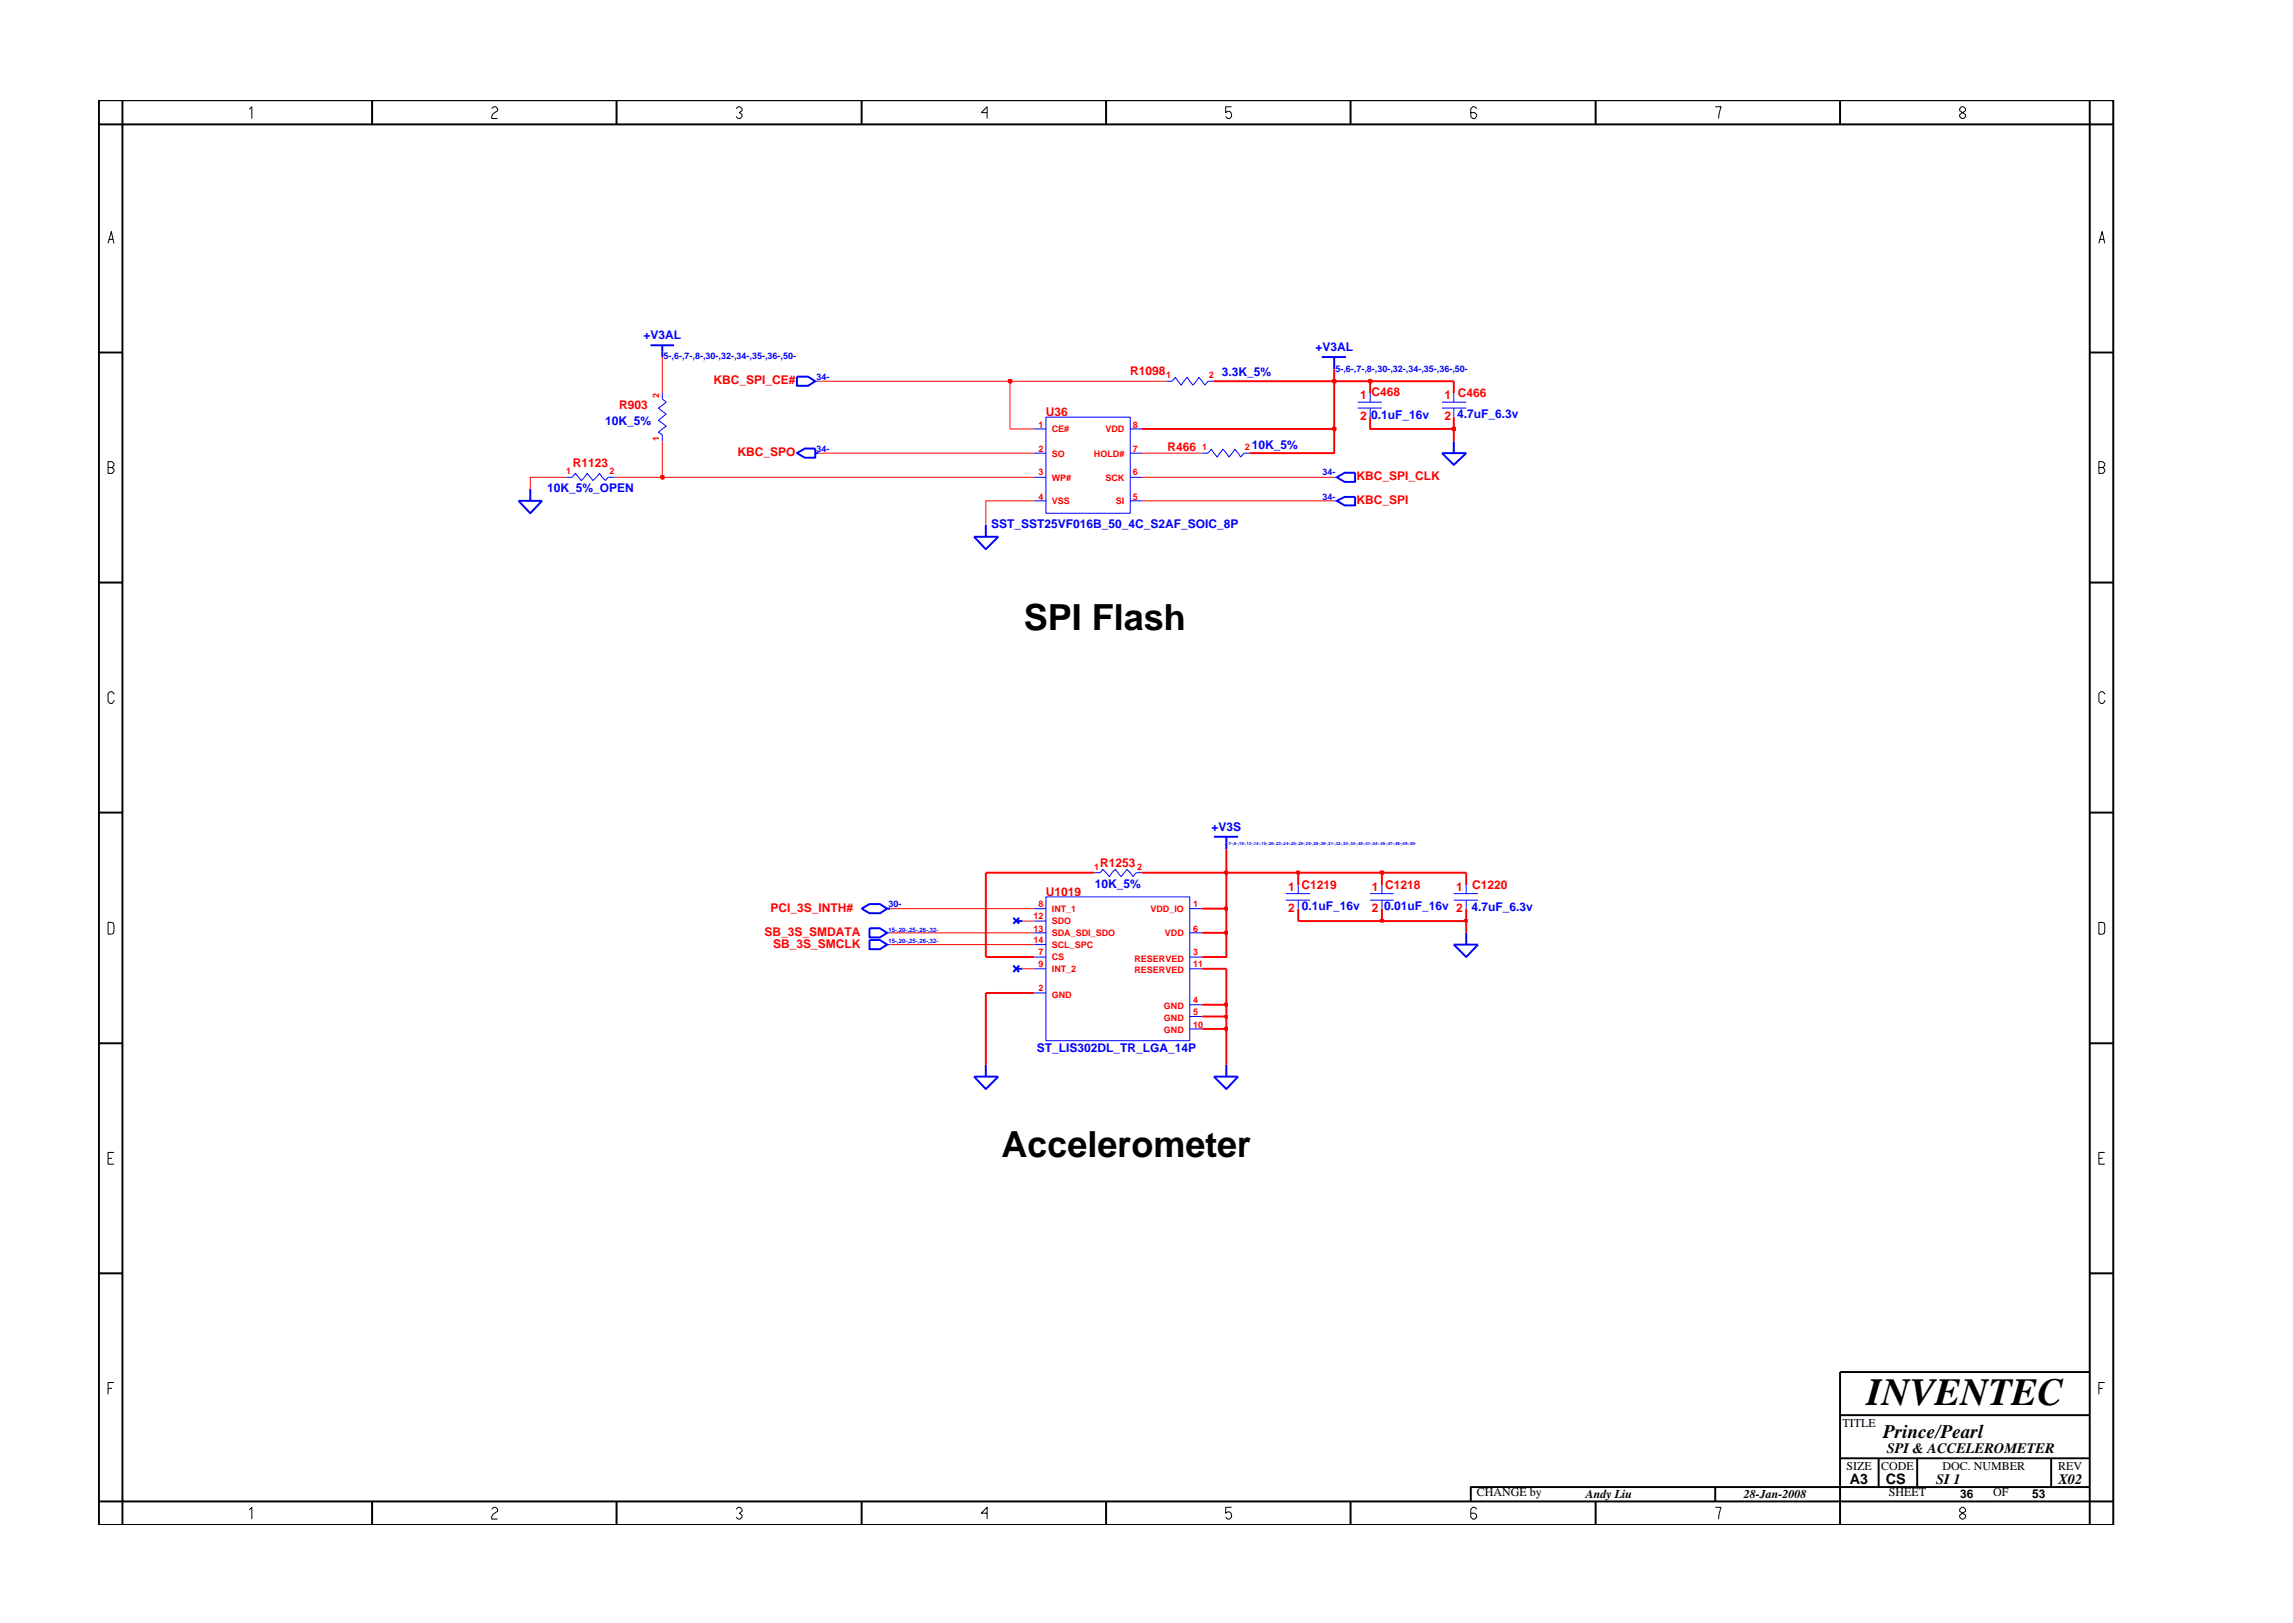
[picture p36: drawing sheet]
<svg xmlns="http://www.w3.org/2000/svg" width="297mm" height="210mm" viewBox="0 0 297 210" stroke-linecap="round" stroke-linejoin="round" font-family="sans-serif">
<defs><g id="words">
<text font-size="5" x="241.8" y="182">INVENTEC</text>
<g font-size="4.7">
<text x="132.6" y="81.6">SPI Flash</text>
<text x="129.7" y="149.8">Accelerometer</text>
</g>
<text font-size="2.5" x="244" y="186.3">Prince/Pearl</text>
<g font-size="1.9">
<text x="244.4" y="188.2">SPI &amp; ACCELEROMETER</text>
<text x="239.6" y="192.2">A3</text>
<text x="244.3" y="192.3">CS</text>
<text x="250.8" y="192.2">SI 1</text>
<text x="266.6" y="192.2">X02</text>
</g>
<g font-size="1.6" fill="#00f">
<text x="83.4" y="44">+V3AL</text>
<text x="170.4" y="45.5">+V3AL</text>
<text x="158.3" y="48.7">3.3K_5%</text>
<text x="78.4" y="55">10K_5%</text>
<text x="162.1" y="58.1">10K_5%</text>
<text x="177.6" y="54.3">0.1uF_16v</text>
<text x="188.8" y="54.2">4.7uF_6.3v</text>
<text x="70.9" y="63.8">10K_5%_OPEN</text>
<text x="128.4" y="68.4">SST_SST25VF016B_50_4C_S2AF_SOIC_8P</text>
<text x="156.9" y="107.6">+V3S</text>
<text x="141.8" y="115">10K_5%</text>
<text x="168.7" y="117.9">0.1uF_16v</text>
<text x="179.3" y="117.9">0.01uF_16v 2</text>
<text x="190.6" y="118">4.7uF_6.3v</text>
<text x="134.3" y="136.3">ST_LIS302DL_TR_LGA_14P</text>
</g>
<g font-size="1.6" fill="#f00">
<text x="80.2" y="53">R903</text>
<text x="92.4" y="49.8">KBC_SPI_CE#</text>
<text x="135.5" y="53.9">U36</text>
<text x="146.4" y="48.6">R1098</text>
<text x="176.2" y="51.7">1 C468</text>
<text x="187.1" y="51.7">1 C466</text>
<text x="95.6" y="59.1">KBC_SPO</text>
<text x="151.2" y="58.4">R466</text>
<text x="176.2" y="54.4">2</text>
<text x="187.1" y="54.4">2</text>
<text x="74.2" y="60.5">R1123</text>
<text x="175.7" y="62.2">KBC_SPI_CLK</text>
<text x="175.7" y="65.3">KBC_SPI</text>
<text x="142.5" y="112.3">R1253</text>
<text x="99.8" y="118.2">PCI_3S_INTH#</text>
<text x="135.5" y="116">U1019</text>
<text x="166.9" y="115.4">1 C1219</text>
<text x="166.9" y="118.1">2</text>
<text x="177.7" y="115.4">1 C1218</text>
<text x="177.7" y="118.1">2</text>
<text x="188.6" y="115.4">1</text>
<text x="190.7" y="115.2">C1220</text>
<text x="99" y="121.3">SB_3S_SMDATA</text>
<text x="100.1" y="122.8">SB_3S_SMCLK</text>
</g>
<g font-size="1.6">
<text x="238.7" y="184.8">TITLE</text>
<text x="239.2" y="190.4">SIZE</text>
<text x="243.7" y="190.4">CODE</text>
<text x="251.6" y="190.4">DOC. NUMBER</text>
<text x="266.6" y="190.4">REV</text>
<text x="191.3" y="193.9">CHANGE by</text>
<text x="205.4" y="194.1">Andy Liu</text>
<text x="225.9" y="194.1">28-Jan-2008</text>
<text x="244.7" y="193.9">SHEET</text>
<text x="253.9" y="194.1">36</text>
<text x="258.2" y="193.9">OF</text>
<text x="263.3" y="194.1">53</text>
</g>
<g font-size="1.2" fill="#00f">
<text x="86" y="46.5">5-,6-,7-,8-,30-,32-,34-,35-,36-,50-</text>
<text x="105.8" y="49.2">34-</text>
<text x="173" y="48.1">5-,6-,7-,8-,30-,32-,34-,35-,36-,50-</text>
<text x="105.8" y="58.5">34-</text>
<text x="171.3" y="64.7">34-</text>
<text x="171.3" y="61.6">34-</text>
<text x="115.1" y="117.5">30-</text>
</g>
<g font-size="1.2" fill="#f00">
<text x="85.4" y="51.6" transform="rotate(-90 85.4 51.6)">2</text>
<text x="151.1" y="49">1</text>
<text x="156.6" y="49">2</text>
<text x="85.4" y="57.2" transform="rotate(-90 85.4 57.2)">1</text>
<text x="134.5" y="58.5">2</text>
<text x="134.5" y="55.4">1</text>
<text x="136.3" y="59.1">SO</text>
<text x="136.3" y="56">CE#</text>
<text x="141.7" y="59.1">HOLD#</text>
<text x="143.2" y="56">VDD</text>
<text x="146.8" y="58.5">7</text>
<text x="146.8" y="55.4">8</text>
<text x="155.7" y="58.3">1</text>
<text x="161.3" y="58.3">2</text>
<text x="73.3" y="61.4">1</text>
<text x="79" y="61.4">2</text>
<text x="134.5" y="64.7">4</text>
<text x="134.5" y="61.6">3</text>
<text x="136.3" y="65.3">VSS</text>
<text x="136.3" y="62.3">WP#</text>
<text x="143.2" y="62.3">SCK</text>
<text x="144.6" y="65.3">SI</text>
<text x="146.8" y="61.6">6</text>
<text x="146.8" y="64.7">5</text>
<text x="141.8" y="112.7">1</text>
<text x="147.3" y="112.7">2</text>
<text x="133.9" y="119.1">12</text>
<text x="134.5" y="117.5">8</text>
<text x="136.3" y="118.2">INT_1</text>
<text x="136.3" y="119.8">SDO</text>
<text x="149" y="118.2">VDD_IO</text>
<text x="154.5" y="117.5">1</text>
<text x="133.9" y="122.2">14</text>
<text x="133.9" y="120.7">13</text>
<text x="134.5" y="123.7">7</text>
<text x="134.5" y="125.3">9</text>
<text x="136.3" y="124.4">CS</text>
<text x="136.3" y="125.9">INT_2</text>
<text x="136.3" y="122.8">SCL_SPC</text>
<text x="136.3" y="121.3">SDA_SDI_SDO</text>
<text x="146.9" y="124.6">RESERVED</text>
<text x="150.9" y="121.3">VDD</text>
<text x="154.5" y="120.7">6</text>
<text x="154.5" y="123.7">3</text>
<text x="154.5" y="125.3">11</text>
<text x="134.5" y="128.4">2</text>
<text x="136.3" y="129.2">GND</text>
<text x="146.9" y="126.1">RESERVED</text>
<text x="150.8" y="130.8">GND</text>
<text x="154.5" y="130">4</text>
<text x="154.5" y="131.5">5</text>
<text x="150.8" y="132.3">GND</text>
<text x="150.8" y="133.9">GND</text>
<text x="154.5" y="133.1">10</text>
</g>
<g font-size=".8" fill="#00f">
<text x="115.1" y="120.7">15-,20-,25-,26-,32-</text>
<text x="115.1" y="122.2">15-,20-,25-,26-,32-</text>
</g>
<text font-size=".6" fill="#00f" x="159.2" y="109.4">7-,8-,10-,13-,14-,15-,20-,23-,24-,25-,26-,28-,29-,30-,31-,32-,33-,34-,40-,41-,44-,45-,47-,48-,49-,50-</text>
</g></defs>
<g fill="none" stroke="#00f" stroke-width=".25">
<path d="M84.3 44.7h3M85.8 44.7v1.6M103.2 58.7l1.1-.6h1.3v1.2h-1.3zM103.2 48.8h1.5l.9 .6-.9 .6h-1.5zM105.6 58.7h.4M171.2 46.3h3.2M172.8 46.3v1.6M186.8 58.7h3.1l-1.6 1.5zM188.3 57.2v1.5M67.2 64.9h3l-1.5 1.6zM68.7 63.4v1.5M126.2 69.5h3.1l-1.6 1.6z"/>
<path d="M127.7 68v1.5M173.2 61.8l1-.6h1.3v1.2h-1.3zM173.2 64.9l1-.5h1.3v1.1h-1.3zM111.6 117.7l1-.6h1.4l.9 .6-.9 .6h-1.4zM114.9 117.7h.4M131.3 118.9l.7 .8M131.6 119.3h.8M132 118.9l-.7 .8M157.3 108.4h3.1M158.9 108.4v1.6M112.6 121.8h1.4l.9 .6-.9 .6h-1.4zM112.6 120.3h1.4l.9 .5-.9 .6h-1.4z"/>
<path d="M126.2 139.5h3.1l-1.6 1.6zM127.7 138v1.5M131.3 125.1l.7 .8M131.6 125.5h.8M132 125.1l-.7 .8M157.3 139.5h3.1l-1.5 1.6zM158.9 138v1.5M188.3 122.4h3.2l-1.6 1.6zM189.9 120.8v1.6"/>
</g>
<g fill="none" stroke="#00f" stroke-width=".13">
<path d="M85.8 50.9v.8l.5 .4-1 .8 1 .7-1 .9 1 .7-1 .8 .5 .3v.9M105.6 49.4h.4M134 58.7h1.5M134 55.6h1.5M135.5 54h10.9v12.5h-10.9zM146.4 55.6h1.5M146.4 58.7h1.5M151.1 49.4h.7l.5-.5 .7 1 .8-1 .7 1 .8-1 .8 1 .4-.5h.8M155.7 58.7h.8l.4-.5 .8 1 .7-1 .8 1 .8-1 .7 1 .4-.5h.8M175.9 52.9h3.1M175.9 52.1h3.1M177.5 50.9v1.2"/>
<path d="M177.5 52.9v1.1M186.8 52.1h3.1M186.8 52.9h3.1M188.3 50.9v1.2M188.3 52.9v1.1M73.3 61.8h.8l.4-.5 .8 1 .8-1 .7 1 .9-1 .7 1 .4-.5h.8M134 64.9h1.5M134 61.8h1.5M146.4 61.8h1.5M146.4 64.9h1.5M172.8 61.8h.4M172.8 64.9h.4"/>
<path d="M134 119.3h1.5M134 117.7h1.5M135.5 116.2h18.6v18.6h-18.6zM141.8 113.1h.7l.4-.5 .8 1 .8-1 .7 1 .8-1 .8 1 .4-.5h.7M154.1 117.7h1.6M166.6 116.6h3.1M166.6 115.8h3.1M168.2 114.7v1.1M168.2 116.6v1.1M177.5 115.8h3M177.5 116.6h3M179 114.7v1.1"/>
<path d="M179 116.6v1.1M188.3 116.6h3.2M188.3 115.8h3.2M189.9 114.7v1.1M189.9 116.6v1.1M114.9 122.4h.4M114.9 120.8h.4M134 122.4h1.5M134 125.5h1.5M134 120.8h1.5M134 124h1.5M134 128.6h1.5"/>
<path d="M154.1 120.8h1.6M154.1 125.5h1.6M154.1 131.7h1.6M154.1 124h1.6M154.1 130.2h1.6M154.1 133.3h1.6"/>
</g>
<path d="M127.7 128.6v9.4M155.7 133.3h3.2v4.7" fill="none" stroke="#f00" stroke-width=".25"/>
<path d="M158.7 133.1h.2v.4h-.2z" fill="#8e2323"/>
<path d="M155.7 131.7h3.2v1.6M158.7 133.1h.2v.4h-.2z" fill="none" stroke="#f00" stroke-width=".25"/>
<path d="M158.7 131.6h.2v.3h-.2z" fill="#8e2323"/>
<path d="M155.7 130.2h3.2v1.5M158.7 131.6h.2v.3h-.2z" fill="none" stroke="#f00" stroke-width=".25"/>
<path d="M158.7 130h.2v.3h-.2z" fill="#8e2323"/>
<path d="M127.7 113.1v10.9h6.3M127.7 128.6h6.3M155.7 120.8h3.2v3.2h-3.2M155.7 125.5h3.2v4.7M158.7 130h.2v.3h-.2z" fill="none" stroke="#f00" stroke-width=".25"/>
<path d="M115.3 122.4h18.7M115.3 120.8h18.7M132.4 125.5h1.6" fill="none" stroke="#f00" stroke-width=".13"/>
<path d="M158.7 120.7h.2v.3h-.2z" fill="#8e2323"/>
<path d="M158.9 117.7v3.1M168.2 117.7v1.6h10.8M189.9 119.3v1.5M158.7 120.7h.2v.3h-.2z" fill="none" stroke="#f00" stroke-width=".25"/>
<path d="M132.4 119.3h1.6" fill="none" stroke="#f00" stroke-width=".13"/>
<path d="M178.8 119.2h.4v.2h-.4z" fill="#8e2323"/>
<path d="M178.8 119.2h.4v.2h-.4zM179 117.7v1.6h10.9" fill="none" stroke="#f00" stroke-width=".25"/>
<path d="M189.8 119.2h.2v.2h-.2z" fill="#8e2323"/>
<path d="M155.7 117.7h3.2M189.8 119.2h.2v.2h-.2zM189.9 117.7v1.6" fill="none" stroke="#f00" stroke-width=".25"/>
<path d="M115.3 117.7h18.7" fill="none" stroke="#f00" stroke-width=".13"/>
<path d="M158.7 117.5h.2v.4h-.2z" fill="#8e2323"/>
<path d="M127.7 113.1h14.1M147.9 113.1h11v4.6M158.7 117.5h.2v.4h-.2zM168.2 113.1v1.6M179 113.1v1.6M189.9 113.1v1.6" fill="none" stroke="#f00" stroke-width=".25"/>
<path d="M158.7 112.9h.2v.3h-.2z" fill="#8e2323"/>
<path d="M158.7 112.9h.2v.3h-.2zM158.9 110v3.1h9.3" fill="none" stroke="#f00" stroke-width=".25"/>
<path d="M168 112.9h.3v.3h-.3z" fill="#8e2323"/>
<path d="M168 112.9h.3v.3h-.3zM168.2 113.1h10.8" fill="none" stroke="#f00" stroke-width=".25"/>
<path d="M178.8 112.9h.4v.3h-.4z" fill="#8e2323"/>
<path d="M178.8 112.9h.4v.3h-.4zM179 113.1h10.9" fill="none" stroke="#f00" stroke-width=".25"/>
<path d="M73.3 61.8h-4.6v1.6M79.6 61.8h6.2M134 64.9h-6.3v3.1M147.9 64.9h24.9" fill="none" stroke="#f00" stroke-width=".13"/>
<path d="M85.6 61.7h.4v.3h-.4z" fill="#8e2323"/>
<path d="M147.9 55.6h24.9v3.1h-10.9M188.3 55.6v1.6M85.6 61.7h.4v.3h-.4z" fill="none" stroke="#f00" stroke-width=".25"/>
<path d="M85.8 57.2v4.6h48.2M106 58.7h28M130.8 49.4v6.2h3.2M147.9 58.7h7.8M147.9 61.8h24.9" fill="none" stroke="#f00" stroke-width=".13"/>
<path d="M172.7 55.4h.3v.3h-.3z" fill="#8e2323"/>
<path d="M172.7 55.4h.3v.3h-.3zM172.8 49.4v6.2M177.5 54v1.6h10.8" fill="none" stroke="#f00" stroke-width=".25"/>
<path d="M188.2 55.4h.3v.3h-.3z" fill="#8e2323"/>
<path d="M177.5 49.4v1.5M188.2 55.4h.3v.3h-.3zM188.3 49.4v1.5M188.3 54v1.6" fill="none" stroke="#f00" stroke-width=".25"/>
<path d="M85.8 46.3v4.6M106 49.4h24.8" fill="none" stroke="#f00" stroke-width=".13"/>
<path d="M130.7 49.2h.3v.4h-.3z" fill="#8e2323"/>
<path d="M130.7 49.2h.3v.4h-.3zM157.3 49.4h15.5" fill="none" stroke="#f00" stroke-width=".25"/>
<path d="M130.8 49.4h20.3" fill="none" stroke="#f00" stroke-width=".13"/>
<path d="M172.7 49.2h.3v.4h-.3z" fill="#8e2323"/>
<path d="M172.7 49.2h.3v.4h-.3zM172.8 47.9v1.5h4.7" fill="none" stroke="#f00" stroke-width=".25"/>
<path d="M177.3 49.2h.4v.4h-.4z" fill="#8e2323"/>
<path d="M177.3 49.2h.4v.4h-.4zM177.5 49.4h10.8" fill="none" stroke="#f00" stroke-width=".25"/>
<g fill="none" stroke="#000" stroke-width=".25">
<path d="M12.8 13h261v184.6h-261zM15.9 13v184.6M48.2 13v3.1M79.9 13v3.1M111.6 13v3.1M143.3 13v3.1M174.9 13v3.1M206.7 13v3.1M238.4 13v3.1M270.7 13v184.6M273.8 16.1h-261M12.8 45.7h3.1"/>
<path d="M270.7 45.7h3.1M12.8 75.5h3.1M270.7 75.5h3.1M12.8 105.3h3.1M270.7 105.3h3.1M12.8 135.2h3.1M270.7 135.2h3.1M12.8 165h3.1M270.7 177.7h-32.3v19.9M270.7 165h3.1M48.2 194.5v3.1M79.9 194.5v3.1"/>
<path d="M111.6 194.5v3.1M143.3 194.5v3.1M174.9 194.5v3.1M206.7 194.5v3.1M222.2 192.6v1.9M238.4 183.3h32.3M238.4 188.9h32.3M243.4 188.9v3.7M248.4 188.9v3.7M265.7 188.9v3.7M270.7 192.6h-80.2v1.9M273.8 194.5h-261"/>
</g>
<g fill="none" stroke="#000" stroke-width=".13">
<path d="M32.3 14.2l.3-.4v1.6M63.7 14.1l.3-.3h.2l.3 .3v.2l-.5 .4-.3 .4v.3h.8M95.4 14.1l.2-.3h.3l.2 .3v.2l-.3 .3 .3 .2v.3l-.2 .3h-.3l-.2-.3M127.9 14.6h-.8l.8-.8v1.6M159.5 13.8h-.7v.8l.2-.2a.5 .5 0 0 1 .5 .7l-.2 .3h-.3l-.2-.3M191.3 14.1l-.3-.3h-.2l-.3 .3v1l.3 .3h.2l.3-.3v-.3l-.3-.2h-.5M222.2 13.8h.8l-.4 1.6M254.1 13.8l-.2 .3v.2l.7 .5v.3l-.2 .3h-.3l-.2-.3v-.3l.7-.5v-.2l-.2-.3zM14 31.5l.4-1.5 .4 1.5M14.1 31h.6M271.9 31.5l.4-1.5 .4 1.5M272 31h.6"/>
<path d="M14 60.6h.5l.3-.3v-.2l-.3-.3h-.5v1.5h.5l.3-.2v-.3l-.3-.2M271.9 60.6h.5l.3-.3v-.2l-.3-.3h-.5v1.5h.5l.3-.2v-.3l-.3-.2M14.8 89.9l-.3-.3h-.2l-.3 .3v1l.3 .2h.2l.3-.2v-.2M272.7 89.9l-.3-.3h-.3l-.2 .3v1l.2 .2h.3l.3-.2v-.2M14 119.5l.7 .1 .1 .2-.1 1.1-.7 .1zM271.9 119.5l.7 .1 .1 .2-.1 1.1-.7 .1zM14 150.1h.5M14.8 149.3h-.8v1.5h.8M271.9 150.1h.5M272.7 149.3h-.8v1.5h.8M14 179.9h.5M14.8 179.1h-.8v1.5"/>
<path d="M271.9 179.9h.5M272.7 179.1h-.8v1.5M32.3 195.6l.3-.3v1.5M63.7 195.5l.3-.2h.2l.3 .2v.3l-.5 .3-.3 .4v.3h.8M95.4 195.5l.2-.2h.3l.2 .2v.3l-.3 .2 .3 .3v.2l-.2 .3h-.3l-.2-.3M127.9 196h-.8l.8-.7v1.5M159.5 195.3h-.7v.7l.2-.1a.5 .5 0 0 1 .5 .6l-.2 .3h-.3l-.2-.3M191.3 195.5l-.3-.2h-.2l-.3 .2v1l.3 .3h.2l.3-.3v-.2l-.3-.3h-.5M222.2 195.3h.8l-.4 1.5M254.1 195.3l-.2 .2v.3l.7 .5v.2l-.2 .3h-.3l-.2-.3v-.2l.7-.5v-.3l-.2-.2z"/>
</g>
<use href="#words"/>
</svg>
